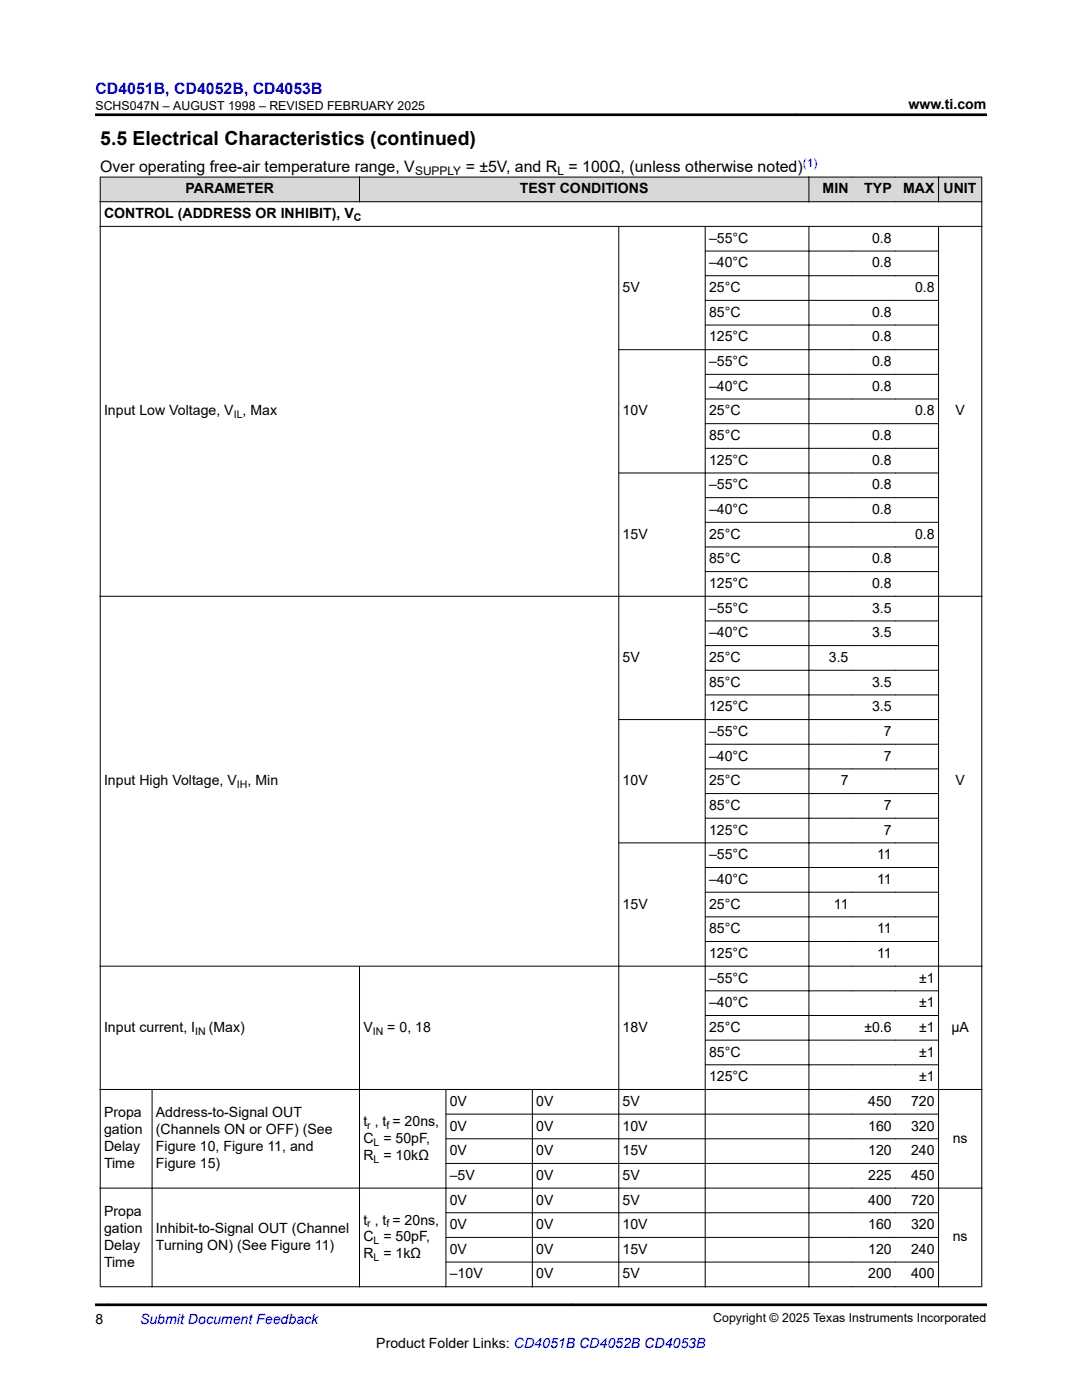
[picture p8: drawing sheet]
<svg xmlns="http://www.w3.org/2000/svg" width="216mm" height="279mm" viewBox="0 0 216 279" stroke-linecap="round" stroke-linejoin="round" font-family="sans-serif">
<defs><g id="words">
<text font-size="3.9" x="20" y="28.8">5.5 Electrical Characteristics (continued)</text>
<text font-size="3.2" fill="#00f" x="19.1" y="18.7">CD4051B, CD4052B, CD4053B</text>
<g font-size="3.2">
<text x="20" y="34.3">Over operating free-air temperature range, V</text>
<text x="92.9" y="34.3">= ±5V, and R</text>
<text x="113.4" y="34.3">= 100Ω, (unless otherwise noted)</text>
</g>
<g font-size="2.8">
<text x="181.3" y="21.8">www.ti.com</text>
<text x="37" y="38.6">PARAMETER</text>
<text x="103.7" y="38.6">TEST CONDITIONS</text>
<text x="164.2" y="38.6">MIN</text>
<text x="172.5" y="38.6">TYP</text>
<text x="180.2" y="38.6">MAX UNIT</text>
<text x="20.8" y="43.5">CONTROL (ADDRESS OR INHIBIT), V</text>
<text x="141.5" y="48.5">–55°C</text>
<text x="141.5" y="53.4">–40°C</text>
<text x="174" y="48.5">0.8</text>
<text x="174" y="53.4">0.8</text>
<text x="124.2" y="58.3">5V</text>
<text x="141.5" y="58.3">25°C</text>
<text x="182.6" y="58.3">0.8</text>
<text x="141.5" y="63.2">85°C</text>
<text x="174" y="63.2">0.8</text>
<text x="141.5" y="68.1">125°C</text>
<text x="174" y="68.1">0.8</text>
<text x="141.5" y="73.1">–55°C</text>
<text x="141.5" y="78">–40°C</text>
<text x="174" y="73.1">0.8</text>
<text x="174" y="78">0.8</text>
<text x="20.8" y="82.9">Input Low Voltage, V , Max</text>
<text x="124.2" y="82.9">10V</text>
<text x="141.5" y="82.9">25°C</text>
<text x="182.6" y="82.9">0.8</text>
<text x="190.6" y="82.9">V</text>
<text x="141.5" y="87.8">85°C</text>
<text x="174" y="87.8">0.8</text>
<text x="141.5" y="92.7">125°C</text>
<text x="174" y="92.7">0.8</text>
<text x="141.5" y="97.7">–55°C</text>
<text x="174" y="97.7">0.8</text>
<text x="124.2" y="107.5">15V</text>
<text x="141.5" y="102.6">–40°C</text>
<text x="141.5" y="107.5">25°C</text>
<text x="174" y="102.6">0.8</text>
<text x="182.6" y="107.5">0.8</text>
<text x="141.5" y="112.4">85°C</text>
<text x="174" y="112.4">0.8</text>
<text x="141.5" y="117.4">125°C</text>
<text x="174" y="117.4">0.8</text>
<text x="141.5" y="122.3">–55°C</text>
<text x="174" y="122.3">3.5</text>
<text x="141.5" y="127.2">–40°C</text>
<text x="174" y="127.2">3.5</text>
<text x="124.2" y="132.1">5V</text>
<text x="141.5" y="132.1">25°C</text>
<text x="141.5" y="137">85°C</text>
<text x="165.4" y="132.1">3.5</text>
<text x="174" y="137">3.5</text>
<text x="141.5" y="142">125°C</text>
<text x="174" y="142">3.5</text>
<text x="141.5" y="146.9">–55°C</text>
<text x="176.4" y="146.9">7</text>
<text x="141.5" y="151.8">–40°C</text>
<text x="176.4" y="151.8">7</text>
<text x="20.8" y="156.7">Input High Voltage, V</text>
<text x="49.4" y="156.7">, Min</text>
<text x="124.2" y="156.7">10V</text>
<text x="141.5" y="156.7">25°C</text>
<text x="141.5" y="161.6">85°C</text>
<text x="167.8" y="156.7">7</text>
<text x="176.4" y="161.6">7</text>
<text x="190.6" y="156.7">V</text>
<text x="141.5" y="166.6">125°C</text>
<text x="176.4" y="166.6">7</text>
<text x="141.5" y="171.5">–55°C</text>
<text x="175" y="171.5">11</text>
<text x="141.5" y="176.4">–40°C</text>
<text x="175" y="176.4">11</text>
<text x="124.2" y="181.3">15V</text>
<text x="141.5" y="181.3">25°C</text>
<text x="166.4" y="181.3">11</text>
<text x="141.5" y="186.3">85°C</text>
<text x="141.5" y="191.2">125°C</text>
<text x="175" y="186.3">11</text>
<text x="175" y="191.2">11</text>
<text x="141.5" y="196.1">–55°C</text>
<text x="183.4" y="196.1">±1</text>
<text x="141.5" y="201">–40°C</text>
<text x="183.4" y="201">±1</text>
<text x="20.8" y="205.9">Input current, I</text>
<text x="41.7" y="205.9">(Max)</text>
<text x="72.5" y="205.9">V</text>
<text x="77.3" y="205.9">= 0, 18</text>
<text x="124.2" y="205.9">18V</text>
<text x="141.5" y="205.9">25°C</text>
<text x="172.5" y="205.9">±0.6</text>
<text x="183.4" y="205.9">±1</text>
<text x="189.8" y="205.9">µA</text>
<text x="141.5" y="210.9">85°C</text>
<text x="141.5" y="215.8">125°C</text>
<text x="183.4" y="210.9">±1</text>
<text x="183.4" y="215.8">±1</text>
<text x="89.7" y="220.7">0V</text>
<text x="107" y="220.7">0V</text>
<text x="124.2" y="220.7">5V</text>
<text x="173.2" y="220.7">450</text>
<text x="181.8" y="220.7">720</text>
<text x="20.8" y="223">Propa</text>
<text x="20.8" y="226.4">gation</text>
<text x="31.1" y="223">Address-to-Signal OUT</text>
<text x="31.1" y="226.4">(Channels ON or OFF) (See</text>
<text x="72.5" y="224.7">t , t = 20ns,</text>
<text x="89.7" y="225.6">0V</text>
<text x="107" y="225.6">0V</text>
<text x="124.2" y="225.6">10V</text>
<text x="173.2" y="225.6">160</text>
<text x="181.8" y="225.6">320</text>
<text x="20.8" y="229.8">Delay</text>
<text x="20.8" y="233.2">Time</text>
<text x="31.1" y="229.8">Figure 10, Figure 11, and</text>
<text x="31.1" y="233.2">Figure 15)</text>
<text x="72.5" y="228.1">C = 50pF,</text>
<text x="72.5" y="231.5">R = 10kΩ</text>
<text x="89.7" y="230.5">0V</text>
<text x="107" y="230.5">0V</text>
<text x="124.2" y="230.5">15V</text>
<text x="173.2" y="230.5">120</text>
<text x="181.8" y="230.5">240</text>
<text x="190.1" y="228.1">ns</text>
<text x="89.7" y="235.5">–5V</text>
<text x="107" y="235.5">0V</text>
<text x="124.2" y="235.5">5V</text>
<text x="173.2" y="235.5">225</text>
<text x="181.8" y="235.5">450</text>
<text x="20.8" y="242.7">Propa</text>
<text x="72.5" y="244.4">t , t = 20ns,</text>
<text x="89.7" y="245.3">0V</text>
<text x="89.7" y="240.4">0V</text>
<text x="107" y="245.3">0V</text>
<text x="107" y="240.4">0V</text>
<text x="124.2" y="245.3">10V</text>
<text x="124.2" y="240.4">5V</text>
<text x="173.2" y="240.4">400</text>
<text x="173.2" y="245.3">160</text>
<text x="181.8" y="240.4">720</text>
<text x="181.8" y="245.3">320</text>
<text x="20.8" y="246.1">gation</text>
<text x="20.8" y="249.5">Delay</text>
<text x="31.1" y="246.1">Inhibit-to-Signal OUT (Channel</text>
<text x="31.1" y="249.5">Turning ON) (See Figure 11)</text>
<text x="72.5" y="247.8">C = 50pF,</text>
<text x="72.5" y="251.2">R = 1kΩ</text>
<text x="89.7" y="250.2">0V</text>
<text x="107" y="250.2">0V</text>
<text x="124.2" y="250.2">15V</text>
<text x="173.2" y="250.2">120</text>
<text x="181.8" y="250.2">240</text>
<text x="190.1" y="247.8">ns</text>
<text x="20.8" y="252.8">Time</text>
<text x="89.7" y="255.1">–10V</text>
<text x="107" y="255.1">0V</text>
<text x="124.2" y="255.1">5V</text>
<text x="173.2" y="255.1">200</text>
<text x="181.8" y="255.1">400</text>
<text x="19.1" y="264.2">8</text>
<text x="75.1" y="269">Product Folder Links: CD4051B CD4052B CD4053B</text>
</g>
<text font-size="2.8" fill="#00f" x="27.9" y="264.2">Submit Document Feedback</text>
<g font-size="2.5">
<text x="19.1" y="21.9">SCHS047N – AUGUST 1998 – REVISED FEBRUARY 2025</text>
<text x="142.3" y="263.9">Copyright © 2025 Texas Instruments Incorporated</text>
</g>
<g font-size="2.4">
<text x="82.8" y="34.9">SUPPLY</text>
<text x="111.2" y="34.9">L</text>
</g>
<text font-size="2.4" fill="#00f" x="160.2" y="33.2">(1)</text>
<g font-size="2.1">
<text x="70.6" y="44.1">C</text>
<text x="46.7" y="83.5">IL</text>
<text x="47.3" y="157.3">IH</text>
<text x="39" y="206.5">IN</text>
<text x="74.4" y="206.5">IN</text>
<text x="73.3" y="225.3">r</text>
<text x="77.1" y="225.3">f</text>
<text x="74.5" y="228.6">L</text>
<text x="74.5" y="232">L</text>
<text x="73.3" y="244.9">r</text>
<text x="77.1" y="244.9">f</text>
<text x="74.5" y="248.3">L</text>
<text x="74.5" y="251.7">L</text>
</g>
</g></defs>
<g fill="#d8d8d8">
<path d="M20 35.3h175.9v5h-175.9z" fill-rule="evenodd"/>
<path d="M20.1 35.4h51.6v4.8h-51.6z" fill-rule="evenodd"/>
<path d="M71.8 35.4h89.5v4.8h-89.5z" fill-rule="evenodd"/>
<path d="M161.5 35.4h8.5v4.8h-8.5z" fill-rule="evenodd"/>
<path d="M170 35.4h8.7v4.8h-8.7z" fill-rule="evenodd"/>
<path d="M178.7 35.4h8.5v4.8h-8.5z" fill-rule="evenodd"/>
<path d="M187.3 35.4h8.5v4.8h-8.5z" fill-rule="evenodd"/>
</g>
<g fill="none" stroke="#000" stroke-width=".2">
<path d="M19.9 35.3h176.1M20 35.3v221.6M71.7 35.3v5M161.4 35.3v5M187.3 35.3v5M195.9 35.3v221.6M19.9 40.3h176.1M19.9 45.2h176.1M123.5 45.2v211.7M140.7 45.2v211.7M140.7 50.1h46.6M140.7 55h46.6"/>
<path d="M140.7 59.9h46.6M161.4 45.2v211.7M187.3 45.2v211.7M123.5 69.8h63.8M140.7 64.9h46.6M140.7 74.7h46.6M140.7 79.6h46.6M123.5 94.4h63.8M140.7 84.6h46.6M140.7 89.5h46.6M140.7 99.3h46.6M19.9 119h176.1"/>
<path d="M140.7 104.2h46.6M140.7 109.2h46.6M140.7 114.1h46.6M140.7 123.9h46.6M140.7 128.8h46.6M140.7 133.8h46.6M140.7 138.7h46.6M123.5 143.6h63.8M140.7 148.5h46.6M140.7 153.4h46.6M140.7 158.4h46.6M123.5 168.2h63.8"/>
<path d="M140.7 163.3h46.6M140.7 173.1h46.6M140.7 178.1h46.6M19.9 192.8h176.1M71.7 192.8v64.1M140.7 183h46.6M140.7 187.9h46.6M140.7 197.7h46.6M19.9 217.4h176.1M30.3 217.4v39.5M89 217.4v39.5M106.2 217.4v39.5"/>
<path d="M140.7 202.7h46.6M140.7 207.6h46.6M140.7 212.5h46.6M19.9 237.1h176.1M89 222.3h98.3M89 227.3h98.3M89 232.2h98.3M19.9 256.8h176.1M89 242h98.3M89 247h98.3M89 251.9h98.3"/>
</g>
<path d="M19 22.9h177.8M19 260.4h177.8" fill="none" stroke="#000" stroke-width=".53"/>
<use href="#words"/>
</svg>
